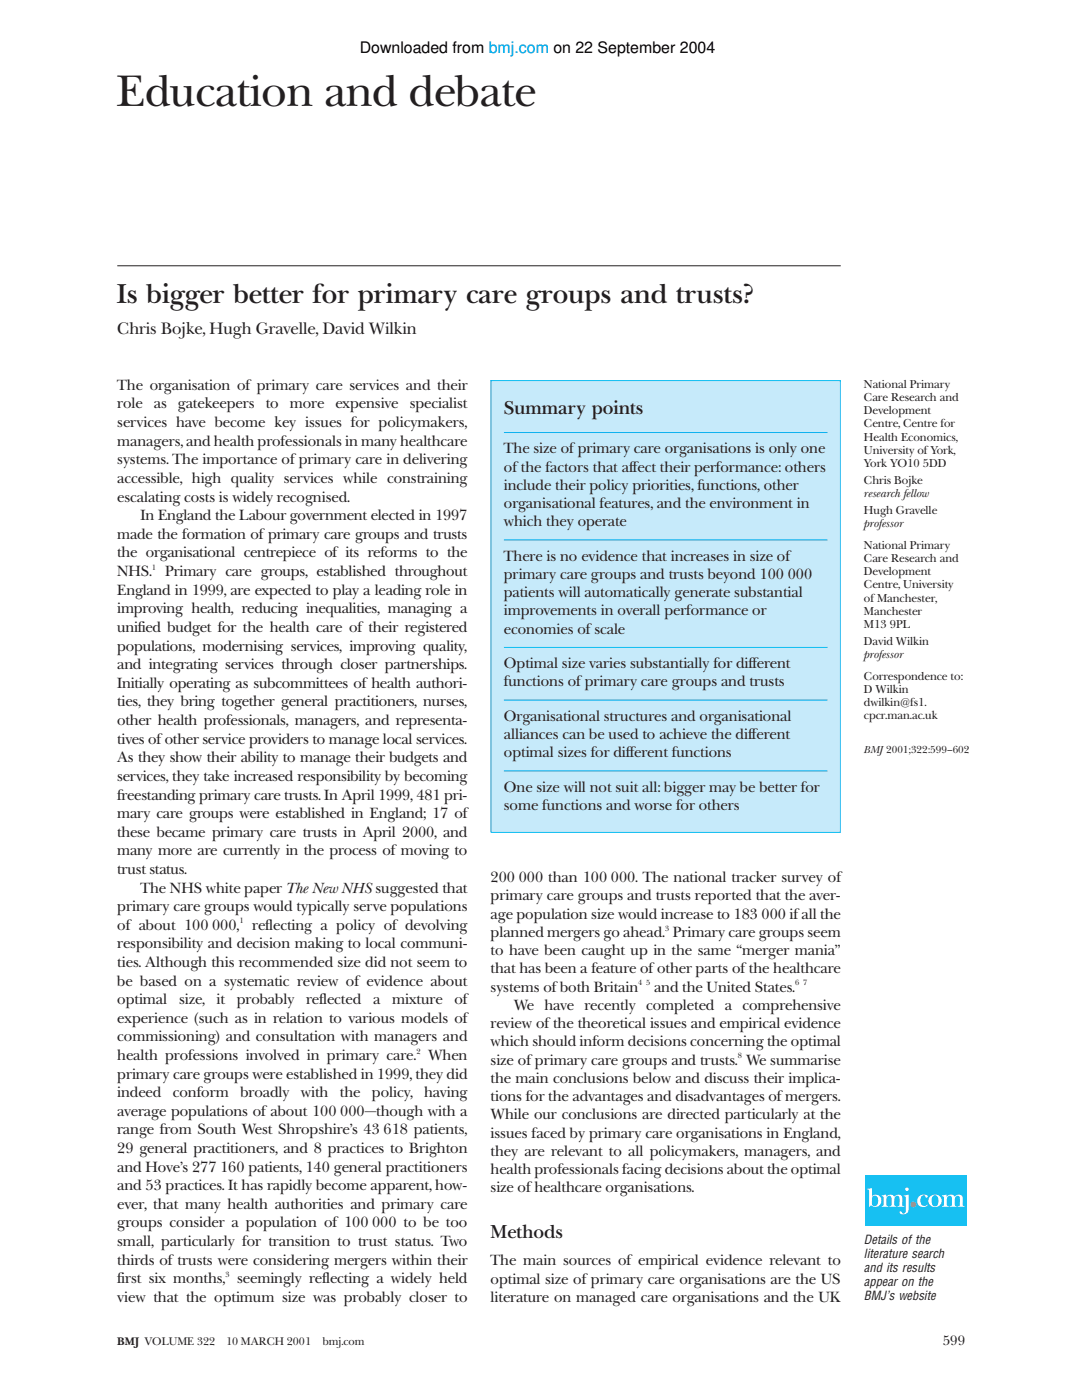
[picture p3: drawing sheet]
<svg xmlns="http://www.w3.org/2000/svg" width="216mm" height="279mm" viewBox="0 0 216 279" stroke-linecap="round" stroke-linejoin="round" font-family="sans-serif">
<defs><g id="words">
<text font-size="8.6" fill="#231f20" x="23.4" y="21.2">Education and debate</text>
<text font-size="5.3" fill="#231f20" x="23.4" y="60.4">Is bigger better for primary care groups and trusts?</text>
<g font-size="3.6" fill="#231f20">
<text x="100.5" y="82.7">Summary points</text>
<text x="97.9" y="247.1">Methods</text>
</g>
<text font-size="3.2" x="71.8" y="10.6">Downloaded from bmj.com on 22 September 2004</text>
<text font-size="3.2" fill="#231f20" x="23.4" y="66.6">Chris Bojke, Hugh Gravelle, David Wilkin</text>
<g font-size="2.9" fill="#231f20">
<text x="23.4" y="77.8">The organisation of primary care services and their</text>
<text x="23.4" y="81.5">role</text>
<text x="30.7" y="81.5">as</text>
<text x="35.5" y="81.5">gatekeepers</text>
<text x="53" y="81.5">to</text>
<text x="57.8" y="81.5">more</text>
<text x="66.9" y="81.5">expensive</text>
<text x="81.7" y="81.5">specialist</text>
<text x="23.4" y="85.2">services have become key issues for policymakers,</text>
<text x="23.4" y="88.9">managers, and health professionals in many healthcare</text>
<text x="23.4" y="92.7">systems. The importance of primary care in delivering</text>
<text x="100.5" y="90.5">The size ofprimary care organisations is only one</text>
<text x="100.5" y="94.1">ofthe factors that affect their performance: others</text>
<text x="23.4" y="96.4">accessible, high quality services while constraining</text>
<text x="23.4" y="100.1">escalating costs is widely recognised.</text>
<text x="100.5" y="97.7">include their policy priorities, functions, other</text>
<text x="100.5" y="101.4">organisational features, and the environment in</text>
<text x="23.4" y="107.5">made the formation of primary care groups and trusts</text>
<text x="28" y="103.8">In England the Labour government elected in 1997</text>
<text x="100.5" y="105">which they operate</text>
<text x="23.4" y="111.2">the organisational centrepiece of its reforms to the</text>
<text x="100.5" y="111.9">There is no evidence that increases in size of</text>
<text x="23.4" y="118.7">England in 1999, are expected to play a leading role in</text>
<text x="23.4" y="115">NHS.</text>
<text x="33" y="115">Primary care groups, established throughout</text>
<text x="100.5" y="115.5">primary care groups and trusts beyond 100 000</text>
<text x="100.5" y="119.2">patients will automatically generate substantial</text>
<text x="23.4" y="122.4">improving health, reducing inequalities, managing a</text>
<text x="100.5" y="122.8">improvements in overall performance or</text>
<text x="23.4" y="126.1">unified budget for the health care of their registered</text>
<text x="23.4" y="129.8">populations, modernising services, improving quality,</text>
<text x="100.5" y="126.5">economies ofscale</text>
<text x="23.4" y="133.6">and integrating services through closer partnerships.</text>
<text x="23.4" y="137.3">Initially operating as subcommittees of health authori-</text>
<text x="100.5" y="133.3">Optimal size varies substantially for different</text>
<text x="100.5" y="137">functions ofprimary care groups and trusts</text>
<text x="23.4" y="141">ties, they bring together general practitioners, nurses,</text>
<text x="100.5" y="143.8">Organisational structures and organisational</text>
<text x="23.4" y="144.7">other health professionals, managers, and representa-</text>
<text x="23.4" y="148.4">tives ofother service providers to manage local services.</text>
<text x="100.5" y="147.5">alliances can be used to achieve the different</text>
<text x="23.4" y="152.1">As they show their ability to manage their budgets and</text>
<text x="23.4" y="155.8">services, they take increased responsibility by becoming</text>
<text x="100.5" y="151.1">optimal sizes for different functions</text>
<text x="23.4" y="159.6">freestanding primary care trusts. In April 1999, 481 pri-</text>
<text x="100.5" y="158">One size will not suit all: bigger may be better for</text>
<text x="100.5" y="161.6">some functions and worse for others</text>
<text x="23.4" y="163.3">mary care groups were established in England; 17 of</text>
<text x="23.4" y="167">these became primary care trusts in April 2000, and</text>
<text x="23.4" y="170.7">many more are currently in the process of moving to</text>
<text x="23.4" y="174.4">trust status.</text>
<text x="28" y="178.1">The NHS white paper The New NHS suggested that</text>
<text x="97.9" y="176">200 000 than 100 000. The national tracker survey of</text>
<text x="97.9" y="179.7">primary care groups and trusts reported that the aver-</text>
<text x="23.4" y="181.8">primary care groups would typically serve populations</text>
<text x="23.4" y="185.6">of about 100 000,</text>
<text x="50.3" y="185.5">reflecting a policy of devolving</text>
<text x="97.9" y="183.3">age population size would increase to 183 000 ifall the</text>
<text x="23.4" y="189.3">responsibility and decision making to local communi-</text>
<text x="97.9" y="190.6">to have been caught up in the same “merger mania”</text>
<text x="97.9" y="187">planned mergers go ahead. Primary care groups seem</text>
<text x="23.4" y="193">ties. Although this recommended size did not seem to</text>
<text x="23.4" y="196.7">be based on a systematic review of evidence about</text>
<text x="97.9" y="194.3">that has been a feature ofother parts ofthe healthcare</text>
<text x="97.9" y="197.9">systems ofboth Britain</text>
<text x="130.5" y="197.9">and the United States.</text>
<text x="23.4" y="200.4">optimal</text>
<text x="35.7" y="200.4">size,</text>
<text x="43.2" y="200.4">it</text>
<text x="47.3" y="200.4">probably</text>
<text x="61.1" y="200.4">reflected</text>
<text x="74.4" y="200.4">a</text>
<text x="78.2" y="200.4">mixture</text>
<text x="90.7" y="200.4">of</text>
<text x="102.5" y="201.5">We</text>
<text x="108.6" y="201.5">have</text>
<text x="116.6" y="201.5">recently</text>
<text x="128.9" y="201.5">completed</text>
<text x="144.6" y="201.5">a</text>
<text x="148.2" y="201.5">comprehensive</text>
<text x="23.4" y="204.1">experience (such as in relation to various models of</text>
<text x="23.4" y="207.8">commissioning) and consultation with managers and</text>
<text x="97.9" y="205.2">review ofthe theoretical issues and empirical evidence</text>
<text x="97.9" y="208.8">which should inform decisions concerning the optimal</text>
<text x="23.4" y="215.3">primary care groups were established in 1999, they did</text>
<text x="23.4" y="211.5">health professions involved in primary care.</text>
<text x="85.4" y="211.5">When</text>
<text x="97.9" y="212.5">size ofprimary care groups and trusts. We summarise</text>
<text x="23.4" y="219">indeed</text>
<text x="34.5" y="219">conform</text>
<text x="48" y="219">broadly</text>
<text x="60" y="219">with</text>
<text x="67.8" y="219">the</text>
<text x="74.2" y="219">policy,</text>
<text x="84.6" y="219">having</text>
<text x="97.9" y="216.1">the main conclusions below and discuss their implica-</text>
<text x="97.9" y="219.8">tions for the advantages and disadvantages ofmergers.</text>
<text x="23.4" y="222.7">average populations of about 100 000—though with a</text>
<text x="23.4" y="226.4">range from South West Shropshire’s 43 618 patients,</text>
<text x="97.9" y="223.4">While our conclusions are directed particularly at the</text>
<text x="97.9" y="227">issues faced by primary care organisations in England,</text>
<text x="23.4" y="230.1">29 general practitioners, and 8 practices to Brighton</text>
<text x="23.4" y="233.8">and Hove’s 277 160 patients, 140 general practitioners</text>
<text x="97.9" y="230.7">they are relevant to all policymakers, managers, and</text>
<text x="23.4" y="237.5">and 53 practices. It has rapidly become apparent, how-</text>
<text x="97.9" y="234.3">health professionals facing decisions about the optimal</text>
<text x="97.9" y="238">size ofhealthcare organisations.</text>
<text x="23.4" y="241.2">ever, that many health authorities and primary care</text>
<text x="23.4" y="245">groups consider a population of 100 000 to be too</text>
<text x="23.4" y="248.7">small, particularly for transition to trust status. Two</text>
<text x="23.4" y="252.4">thirds of trusts were considering mergers within their</text>
<text x="23.4" y="256.1">first six months,</text>
<text x="47.3" y="256.1">seemingly reflecting a widely held</text>
<text x="97.9" y="252.5">The main sources of empirical evidence relevant to</text>
<text x="97.9" y="256.2">optimal size of primary care organisations are the US</text>
<text x="23.4" y="259.8">view that the optimum size was probably closer to</text>
<text x="97.9" y="259.8">literature on managed care organisations and the UK</text>
</g>
<text font-size="2.6" fill="#231f20" x="188.1" y="268.5">599</text>
<g font-size="2.5" fill="#231f20">
<text x="172.4" y="248.2">Details of the</text>
<text x="172.4" y="251">literature search</text>
<text x="172.4" y="253.9">and its results</text>
<text x="172.4" y="256.7">appear on the</text>
<text x="172.4" y="259.5">BMJ’s website</text>
</g>
<g font-size="2.2" fill="#231f20">
<text x="172.4" y="77.4">National Primary</text>
<text x="172.4" y="80">Care Research and</text>
<text x="172.4" y="82.7">Development</text>
<text x="172.4" y="85.3">Centre, Centre for</text>
<text x="172.4" y="87.9">Health Economics,</text>
<text x="172.4" y="90.6">University ofYork,</text>
<text x="172.4" y="93.2">York YO10 5DD</text>
<text x="172.4" y="96.6">Chris Bojke</text>
<text x="172.4" y="99.2">research fellow</text>
<text x="172.4" y="102.5">Hugh Gravelle</text>
<text x="172.4" y="105.2">professor</text>
<text x="172.4" y="109.5">National Primary</text>
<text x="172.4" y="112.1">Care Research and</text>
<text x="172.4" y="114.8">Development</text>
<text x="172.4" y="117.4">Centre, University</text>
<text x="172.4" y="120.1">ofManchester,</text>
<text x="172.4" y="122.7">Manchester</text>
<text x="172.4" y="125.4">M13 9PL</text>
<text x="172.4" y="128.7">David Wilkin</text>
<text x="172.4" y="131.3">professor</text>
<text x="172.4" y="135.6">Correspondence to:</text>
<text x="172.4" y="138.3">D Wilkin</text>
<text x="172.4" y="140.9">dwilkin@fs1.</text>
<text x="172.4" y="143.6">cpcr.man.ac.uk</text>
<text x="23.4" y="268.5">BMJ VOLUME 322</text>
<text x="45.1" y="268.5">10 MARCH 2001</text>
<text x="64.4" y="268.5">bmj.com</text>
</g>
<text font-size="2" fill="#231f20" x="172.4" y="150.2">BMJ2001;322:599–602</text>
<g font-size="1.5" fill="#231f20">
<text x="30.3" y="113.7">1</text>
<text x="47.8" y="184.3">1</text>
<text x="132.7" y="185.7">3</text>
<text x="127.3" y="196.7">4 5</text>
<text x="158.7" y="196.7">6 7</text>
<text x="83.1" y="210.3">2</text>
<text x="147.2" y="211.2">8</text>
<text x="45" y="254.9">3</text>
</g>
</g></defs>
<path d="M97.9 75.9h69.9v90.1h-69.9z" fill="#c6eafa"/>
<path d="M23.4 53h144.4" fill="none" stroke="#231f20" stroke-width=".2"/>
<path d="M172.6 234.6h20.3v10.1h-20.3z" fill-rule="evenodd" fill="#17c0f2"/>
<g fill="#fff">
<path d="M175.9 238.6l.9-.2v.5a.91 .91 0 0 1 1.6 0 .89 .89 0 0 1 1.2-.4 .89 .89 0 0 1 .5 1.1v1l.3 .1v.1h-1.3v-.1l.4-.2v-1.2a.52 .52 0 0 0-.5-.7 .52 .52 0 0 0-.5 .7 1.77 1.77 0 0 0 .2 1.4h.1v.1h-1.3v-.1l.4-.2v-1.1a.55 .55 0 0 0-.6-.7 .55 .55 0 0 0-.4 .7v1.1l.4 .2v.1h-1.4v-.1l.4-.1v-.8v-.9z"/>
<path d="M174.1 238.7a.71 .71 0 0 1 .9 .1 .71 .71 0 0 1 .2 .8v.1a.7 .7 0 0 1-.3 .9 .7 .7 0 0 1-.9-.3v-1.2zM173 237.3v.1h.3l.1 .2v3.2l.4-.3a1.21 1.21 0 0 0 1.7 .1 1.21 1.21 0 0 0 .1-1.7 1.21 1.21 0 0 0-1.6-.2v-1.6z"/>
<path d="M180.6 237.3a.36 .36 0 0 1 .7 0 .36 .36 0 0 1-.7 0zM180.3 238.6l1-.2v2.7a1.04 1.04 0 0 1-.6 1.2 1.04 1.04 0 0 1-1.2-.3v-.1a.32 .32 0 0 1 .4-.1 .32 .32 0 0 1 .2 .3h.4l.2-.5v-2.7l-.4-.2z"/>
</g>
<circle cx="182.3" cy="240.4" r=".55" fill="#ed3896"/>
<g fill="#fff">
<path d="M183.3 238.9a1.18 1.18 0 0 1 1.8-.1 .44 .44 0 0 1-.7-.2h-.3a1.15 1.15 0 0 0-.5 1.2 1.15 1.15 0 0 0 .9 .9l.5-.3 .2 .1a1.24 1.24 0 0 1-1.8 .1 1.24 1.24 0 0 1-.1-1.7z"/>
<path d="M188 238.6l.8-.2 .1 .5a.91 .91 0 0 1 1.6 0 .89 .89 0 0 1 1.1-.4 .89 .89 0 0 1 .5 1.1v1l.4 .1v.1h-1.4v-.1l.4-.2v-1.2a.52 .52 0 0 0-.4-.7 .52 .52 0 0 0-.6 .7 1.77 1.77 0 0 0 .2 1.4h.2v.1h-1.4v-.1l.4-.2 .1-1.1a.55 .55 0 0 0-.6-.7 .55 .55 0 0 0-.5 .7v1.1l.4 .2v.1h-1.3v-.1l.3-.1 .1-.8-.1-.9z"/>
<path d="M186.2 238.7a.77 .77 0 0 1 .9 .1 .77 .77 0 0 1 .2 .9l-.1 .3a.67 .67 0 0 1-.7 .8 .67 .67 0 0 1-.6-.9l.1-.8zM185.6 238.8a1.28 1.28 0 0 0 .2 1.9 1.28 1.28 0 0 0 1.9-.4 1.28 1.28 0 0 0-.6-1.8 1.46 1.46 0 0 0-1.5 .3z"/>
</g>
<path d="M97.9 76h69.9M100.5 86.3h64.6M100.5 107.8h64.6M100.5 129.2h64.6M100.5 139.7h64.6M100.5 153.9h64.6M97.9 166.1h69.9" fill="none" stroke="#00aeef" stroke-width=".2"/>
<path d="M97.9 121h.2M167.6 121h.2" fill="none" stroke="#00aeef" stroke-width="90.1" stroke-linecap="butt"/>
<use href="#words"/>
</svg>
